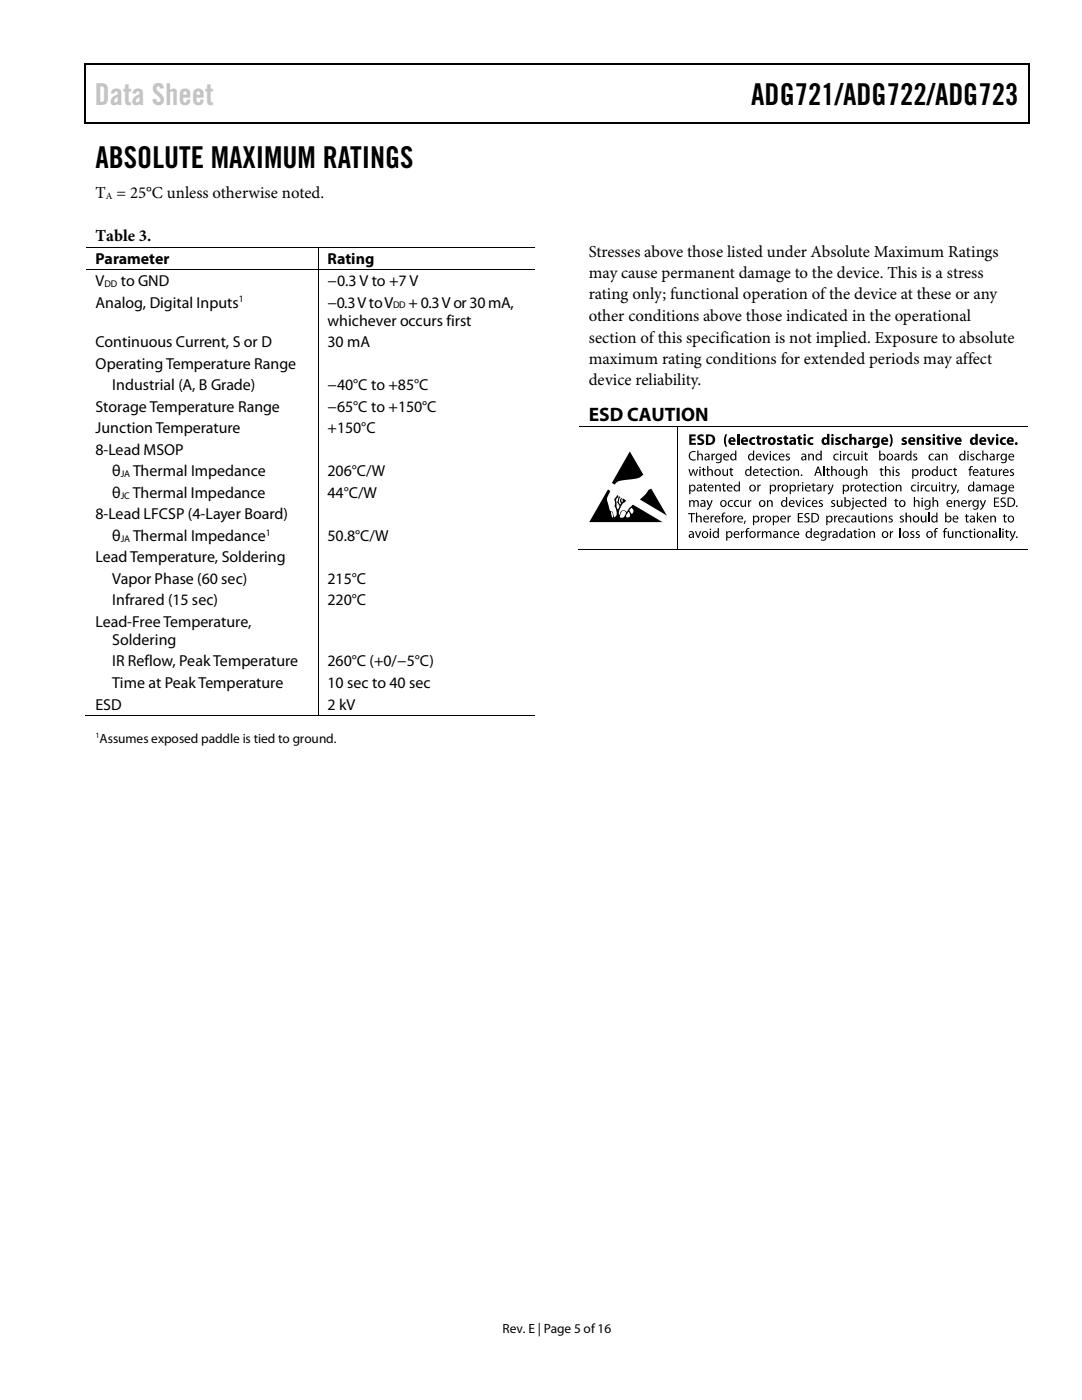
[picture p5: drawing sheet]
<svg xmlns="http://www.w3.org/2000/svg" width="216mm" height="279mm" viewBox="0 0 216 279" stroke-linecap="round" stroke-linejoin="round" font-family="sans-serif">
<defs><g id="words">
<text font-size="6" fill="#c1c1c1" x="18.9" y="20.9">Data Sheet</text>
<g font-size="6">
<text x="149.9" y="20.9">ADG721/ADG722/ADG723</text>
<text x="19" y="33.6">ABSOLUTE MAXIMUM RATINGS</text>
</g>
<text font-size="3.9" x="117.5" y="84">ESD CAUTION</text>
<g font-size="3.3">
<text x="19" y="39.5">T = 25°C unless otherwise noted.</text>
<text x="19" y="48">Table 3.</text>
<text x="117.5" y="51.2">Stresses above those listed under Absolute Maximum Ratings</text>
<text x="117.5" y="55.5">may cause permanent damage to the device. This is a stress</text>
<text x="117.5" y="59.8">rating only; functional operation of the device at these or any</text>
<text x="117.5" y="64">other conditions above those indicated in the operational</text>
<text x="117.5" y="68.4">section of this specification is not implied. Exposure to absolute</text>
<text x="117.5" y="72.6">maximum rating conditions for extended periods may affect</text>
<text x="117.5" y="76.9">device reliability.</text>
</g>
<g font-size="3.2">
<text x="19" y="52.6">Parameter</text>
<text x="65.4" y="52.6">Rating</text>
<text x="19" y="57.1">V</text>
<text x="24.1" y="57.1">to GND</text>
<text x="65.4" y="57.1">−0.3 V to +7 V</text>
<text x="19" y="61.4">Analog, Digital Inputs</text>
<text x="65.4" y="61.4">−0.3 V to V</text>
<text x="65.4" y="65">whichever occurs first</text>
<text x="81.5" y="61.4">+ 0.3 V or30mA,</text>
<text x="19" y="69.3">Continuous Current, S or D</text>
<text x="65.4" y="69.3">30 mA</text>
<text x="19" y="73.6">Operating Temperature Range</text>
<text x="22.4" y="77.9">Industrial (A, B Grade)</text>
<text x="65.4" y="77.9">−40°C to +85°C</text>
<text x="19" y="82.2">Storage Temperature Range</text>
<text x="65.4" y="82.2">−65°C to +150°C</text>
<text x="19" y="86.4">Junction Temperature</text>
<text x="65.4" y="86.4">+150°C</text>
<text x="19" y="90.8">8-Lead MSOP</text>
<text x="22.4" y="95">θ</text>
<text x="26.5" y="95">Thermal Impedance</text>
<text x="65.4" y="95">206°C/W</text>
<text x="22.4" y="99.4">θ</text>
<text x="26.5" y="99.4">Thermal Impedance</text>
<text x="65.4" y="99.4">44°C/W</text>
<text x="19" y="103.6">8-Lead LFCSP (4-Layer Board)</text>
<text x="22.4" y="107.9">θ</text>
<text x="26.5" y="107.9">Thermal Impedance</text>
<text x="65.4" y="107.9">50.8°C/W</text>
<text x="19" y="112.2">Lead Temperature, Soldering</text>
<text x="22.4" y="116.5">Vapor Phase (60 sec)</text>
<text x="65.4" y="116.5">215°C</text>
<text x="19" y="125.1">Lead-Free Temperature,</text>
<text x="22.4" y="120.8">Infrared (15 sec)</text>
<text x="65.4" y="120.8">220°C</text>
<text x="22.4" y="128.7">Soldering</text>
<text x="22.4" y="133">IR Reflow, Peak Temperature</text>
<text x="22.4" y="137.3">Time at Peak Temperature</text>
<text x="65.4" y="133">260°C (+0/−5°C)</text>
<text x="65.4" y="137.3">10 sec to 40 sec</text>
<text x="19" y="141.6">ESD</text>
<text x="65.4" y="141.6">2 kV</text>
</g>
<g font-size="2.7">
<text x="19.9" y="148.2">Assumes exposed paddle is tied to ground.</text>
<text x="100.3" y="266">Rev. E | Page 5 of16</text>
</g>
<g font-size="1.9">
<text x="21.1" y="39.7">A</text>
<text x="20.8" y="57.2">DD</text>
<text x="47.6" y="60.3">1</text>
<text x="78.4" y="61.6">DD</text>
<text x="24.1" y="95.2">JA</text>
<text x="24.1" y="99.5">JC</text>
<text x="53" y="106.9">1</text>
<text x="24.1" y="108.1">JA</text>
</g>
<text font-size="1.6" x="19" y="147.3">1</text>
</g></defs>
<g fill="#000">
<path d="M16.9 12.7h.2v1h-.2zM16.9 12.7h.2v.3h-.2zM82.5 12.7h.3v.3h-.3zM205.1 12.7h.3v1h-.3zM205.1 12.7h.3v.3h-.3zM16.9 24.4h.2v.2h-.2zM82.3 24.4h.2v.2h-.2zM205.1 24.4h.3v.2h-.3zM63.4 49.2h.1v.2h-.1zM63.4 53.8h.1v.1h-.1zM125.7 90.1l2.7 4.6-.3 .2a3.7 3.7 0 0 1-2.7 .8l-.6 .1a2.23 2.23 0 0 0-2.2 .9l-.5-.3zM135.2 85h.1v.2h-.1z"/>
<path d="M137.5 86.7h1.3v.4h-.8v.4h.8v.4h-.8v.5h.9v.4h-1.4zM137.4 93.6h.2l.3 1.2 .3-1.2h.2l.4 1.2 .3-1.2h.2l-.4 1.4h-.2l-.4-1.1-.3 1.1h-.2zM137.7 90.3l.7-.3 .4 .1v.2a.76 .76 0 0 0-1.1 .7 .76 .76 0 0 0 1.1 .6v.2a.98 .98 0 0 1-1.2-.3 .98 .98 0 0 1 .1-1.2zM139.1 89.9h.3v.9l.4-.3 .4 .2 .1 1.2h-.3v-1l-.3-.2-.3 .3v.9h-.3zM139.3 86.8l.6-.1 .5 .1-.1 .3h-.6l-.1 .2 .2 .2a.72 .72 0 0 1 .7 .8 .72 .72 0 0 1-1 .5l-.4-.1 .1-.4 .7 .1 .2-.2-.2-.2a.69 .69 0 0 1-.7-.4 .69 .69 0 0 1 .1-.8zM140.3 93.4l.2-.1v.3h.3v.2h-.3v.9l.3 .1-.1 .2h-.3l-.1-.2v-1h-.3v-.2h.3zM140.5 96.5l.2-.1v.3h.3v.2h-.3v.9l.3 .1-.1 .2h-.2l-.2-.3v-.9h-.2v-.2h.2zM141.1 93h.2v.8l.5-.2 .4 .2 .1 1.2h-.3v-1l-.3-.2-.3 .3-.1 .9h-.2zM140.9 99.8h.3l.4 1.1 .4-1.1h.2l-.7 1.6-.4 .4-.1-.2 .5-.5zM142 90.5h.2v.3l.4-.3v.3h-.2l-.2 .3v.8h-.2zM142.7 96.7h.2v.3l.1-.2a.49 .49 0 0 1 .7 .1l.1 1.2h-.2l-.1-1-.2-.2-.4 .3v.9h-.2zM144.3 96.5l.2-.1v.3h.3v.2h-.3v.9l.3 .1v.2h-.2a.35 .35 0 0 1-.3-.4v-.8h-.3v-.2h.3z"/>
<path d="M144.8 86.7h.3a2.73 2.73 0 0 0 0 2.4 .71 .71 0 0 1-.6-.8v-.8zM144.1 93.6h.3v1l.3 .2 .3-.2v-1h.3v1.4h-.2v-.2l-.1 .1a.47 .47 0 0 1-.8-.1zM145.7 93.4l.3-.1v.3h.3v.2h-.3v.9l.3 .1v.2h-.4l-.2-.2v-1h-.2zM147.1 86.6h.4v2.2h-.4zM149.7 87.5l.8-.3 .2 .1-.1 .3a.44 .44 0 0 0-.7 .4 .44 .44 0 0 0 .7 .4l.1 .3a.82 .82 0 0 1-1.1-.2 .82 .82 0 0 1 .1-1zM151.1 96.7h.2v.3l.5-.3v.2l-.2 .1-.2 .3v.8h-.3zM151.1 87l.4-.1v.4h.4v.3h-.4l.1 .8h.3v.4h-.5l-.3-.2v-1h-.2v-.3h.2zM151.8 93.4l.2-.1v.3h.3v.2h-.3v.9l.3 .1v.2h-.2a.35 .35 0 0 1-.3-.4v-.8h-.3v-.2h.3zM152.1 87.3h.4l.1 .3 .2-.3h.3v.4h-.3l-.2 .2v.9h-.5zM152.1 90.5h.3l.3 1.1 .4-1.1h.3l-.5 1.4h-.3zM154.1 93.8l.5-.2 .3 .1v.2a.51 .51 0 0 0-.8 .4 .51 .51 0 0 0 .8 .5v.1a.7 .7 0 0 1-.9-.2 .7 .7 0 0 1 .1-.9zM155.2 87.4l.5-.2 .4 .1-.1 .3h-.5v.2a.56 .56 0 0 1 .6 .7 .56 .56 0 0 1-.8 .3l-.3-.1 .1-.3 .4 .1 .2-.1-.5-.3a.43 .43 0 0 1 0-.7z"/>
<path d="M155.2 96.7h.2v.3l.2-.3h.2v.2l-.2 .1-.2 .3v.8h-.2zM154.3 90.7l.6-.2 .3 .1v.2a.51 .51 0 0 0-.8 .4 .51 .51 0 0 0 .8 .5v.1a.71 .71 0 0 1-.9-.1 .71 .71 0 0 1 0-1zM155.3 93.4l.2-.1v.3h.4v.2h-.4l.1 .9 .3 .1-.1 .2h-.3l-.2-.2v-1h-.2v-.2h.2zM156.9 90.7l.3-.2 .4 .1-.1 .2-.4-.1v.3l.2 .1a.41 .41 0 0 1 .3 .3 .41 .41 0 0 1-.2 .5l-.6-.1v-.2l.5 .1v-.3l-.2-.1a.4 .4 0 0 1-.2-.6zM156.5 87l.5-.1v.4h.3v.3h-.3v.8h.3v.4h-.5l-.2-.2-.1-1h-.2v-.3h.2zM158.3 93.6h.2v.3l.1-.2a.48 .48 0 0 1 .8 .1v1.2h-.2v-1l-.3-.2-.3 .3v.9h-.3zM158.7 99.8h.3l.3 1.1 .4-1.1h.3l-.6 1.4h-.2zM159.1 96.7h.2l.1 .3 .4-.3v.2l-.2 .1-.2 .2v.9h-.3zM159.3 87l.4-.1v.4h.3v.3h-.3v.8h.3v.4h-.5l-.2-.2v-1h-.3v-.3h.3zM159.8 94.7h.3v.3h-.3zM161.3 90.5h.2v.3l.1-.1a.49 .49 0 0 1 .7 0l.1 1.2h-.2l-.1-1-.2-.2-.4 .3v.9h-.2zM161.3 87.5l.8-.3 .2 .1-.1 .3a.45 .45 0 0 0-.6 .4 .45 .45 0 0 0 .6 .4l.1 .3a.82 .82 0 0 1-1-.2 .82 .82 0 0 1 0-1z"/>
<path d="M162.1 96.5l.3-.1v.3h.3v.2h-.3v.9l.3 .1-.1 .2h-.3l-.1-.3-.1-.9h-.2v-.2h.2zM164.3 93h.2v2h-.2zM164.3 96.7h.2v.3l.5-.3v.2l-.3 .1-.1 .2v.9h-.3zM165 93.4l.2-.1v.3h.4v.2h-.4l.1 .9 .3 .1v.2h-.4l-.2-.2v-1h-.2v-.2h.2zM165.1 96.7h.3l.4 1.1 .3-1.1h.3l-.7 1.6-.5 .4v-.2a.45 .45 0 0 0 .4-.5zM165.8 93h.3v.8l.4-.2 .4 .2 .1 1.2h-.3v-1l-.3-.2-.3 .3v.9h-.3zM166.8 87.4l.5-.2 .4 .1-.1 .3h-.4v.2a.56 .56 0 0 1 .6 .7 .56 .56 0 0 1-.9 .3l-.3-.1 .1-.3 .4 .1 .2-.1-.5-.3a.43 .43 0 0 1 0-.7zM166.5 90.7l.5-.2 .3 .1v.2a.51 .51 0 0 0-.8 .4 .51 .51 0 0 0 .8 .5v.1a.7 .7 0 0 1-.9-.1 .7 .7 0 0 1 .1-1zM168.2 90.5h.2l.1 .3 .4-.3v.3h-.2l-.2 .3v.8h-.2zM168.2 87.5l.8-.3 .2 .1-.1 .3a.45 .45 0 0 0-.7 .4 .45 .45 0 0 0 .7 .4l.1 .3a.82 .82 0 0 1-1-.2 .82 .82 0 0 1 0-1zM169.5 86.6h.4v.8a.55 .55 0 0 1 .7-.1 .55 .55 0 0 1 .3 .6v.9h-.5v-1l-.2-.2-.3 .2v1h-.4zM169.7 96.7h.2l.1 .3 .4-.3v.2l-.2 .1-.2 .2v.9h-.3z"/>
<path d="M168.9 93.6h.2l.1 1 .2 .2 .4-.3v-.9h.2v1.4h-.2v-.2l-.1 .1a.47 .47 0 0 1-.7-.1zM169.2 90.7l.5-.2 .4 .1-.1 .2a.51 .51 0 0 0-.7 .4 .51 .51 0 0 0 .7 .5l.1 .1a.7 .7 0 0 1-1-.1 .7 .7 0 0 1 .1-1zM170.3 90.5h.3v1l.3 .2 .3-.3v-.9h.3v1.4h-.2v-.2l-.1 .1a.46 .46 0 0 1-.8-.1zM172 93h.2v.8l.4-.2 .4 .2 .1 1.2h-.3v-1l-.3-.2-.3 .3v.9h-.2zM172.2 96.5l.2-.1v.3h.4v.2h-.4l.1 .9 .2 .1 .1 .2h-.3a.35 .35 0 0 1-.3-.4v-.8h-.2v-.2h.2zM172.6 90.3l.2-.1v.3h.4v.2h-.4l.1 .9 .2 .1v.2h-.3l-.2-.2v-1h-.2v-.2h.2zM172.9 87.3h.4v.3l.3-.3h.3v.4h-.3l-.2 .3v.8h-.5zM173.4 99.6l.3-.1v.3h.3v.2h-.3v.9l.3 .1-.1 .2h-.3l-.1-.3-.1-.9h-.2v-.2h.2zM174.5 96.9l.5-.2 .4 .1-.1 .2a.51 .51 0 0 0-.8 .4 .51 .51 0 0 0 .8 .4v.2a.7 .7 0 0 1-.9-.2 .7 .7 0 0 1 .1-.9zM175.7 93.4l.2-.1v.3h.4v.2h-.4l.1 .9 .3 .1v.2h-.4l-.2-.2v-1h-.2zM175.7 96.5l.3-.1v.3h.3v.2h-.3v.9l.3 .1-.1 .2h-.3l-.2-.3v-.9h-.2v-.2h.2zM176.6 93h.2v.8l.4-.2 .4 .2 .1 1.2h-.2l-.1-1-.2-.2-.4 .3v.9h-.2z"/>
<path d="M177.5 86.7a.71 .71 0 0 1 .6 .8v.8a.71 .71 0 0 1-.6 .8 2.73 2.73 0 0 0 0-2.4zM178.8 93.8l.4-.2 .3 .1-.1 .2-.4-.1v.3l.2 .1a.41 .41 0 0 1 .3 .3 .41 .41 0 0 1-.2 .5l-.6-.1v-.2l.5 .1v-.3l-.2-.1a.4 .4 0 0 1-.2-.6zM178.7 96.7h.2l.1 .3 .1-.2a.5 .5 0 0 1 .7 .1l.1 1.2h-.3v-1l-.3-.2-.3 .3v.9h-.3zM178.6 99.6l.3-.1v.3h.3v.2h-.3v.9l.3 .1-.1 .2h-.3l-.1-.3-.1-.9h-.2v-.2h.2zM179.8 90.5h.3v.3l.4-.3v.3h-.2l-.2 .3v.8h-.3zM180.1 87.4l.4-.2 .4 .1v.3h-.5v.2a.53 .53 0 0 1 .6 .5 .53 .53 0 0 1-.7 .5l-.4-.1 .1-.3 .3 .1 .3-.1-.5-.3a.42 .42 0 0 1 0-.7zM182.3 90.7l.4-.2 .3 .1-.1 .2-.4-.1v.3l.2 .1a.41 .41 0 0 1 .3 .3 .41 .41 0 0 1-.2 .5l-.6-.1v-.2l.6 .1v-.3l-.2-.1a.39 .39 0 0 1-.3-.6zM182.3 99.2h.3v.8l.4-.2 .4 .2 .1 1.2h-.3v-1l-.3-.2-.3 .3v.9h-.3zM182 96.9l.5-.2 .3 .1v.2a.51 .51 0 0 0-.8 .4 .51 .51 0 0 0 .8 .4v.2a.7 .7 0 0 1-.9-.2 .7 .7 0 0 1 .1-.9zM182.9 87.3h.4l.1 .2 .1-.1a.55 .55 0 0 1 .6-.1 .55 .55 0 0 1 .3 .6v.9h-.5v-1l-.2-.2-.3 .3v.9h-.5zM183.6 93.6h.2v.3l.4-.3v.2l-.2 .1-.2 .3v.8h-.2zM183.7 96.7h.2l.1 .3 .2-.3h.2v.2l-.2 .1-.2 .2v.9h-.3z"/>
<path d="M184.9 87.4l.4-.2 .4 .1v.3h-.5v.2a.53 .53 0 0 1 .6 .5 .53 .53 0 0 1-.7 .5l-.4-.1 .1-.3 .3 .1 .3-.1-.5-.3a.42 .42 0 0 1 0-.7zM184.7 96.9l.5-.2 .4 .1-.1 .2a.51 .51 0 0 0-.7 .4 .51 .51 0 0 0 .7 .4l.1 .2a.7 .7 0 0 1-1-.2 .7 .7 0 0 1 .1-.9zM186.1 99.2h.2v.8l.4-.2 .4 .2 .1 1.2h-.2l-.1-1-.2-.2-.4 .3v.9h-.2zM185.5 90.7l.5-.2 .3 .1v.2a.51 .51 0 0 0-.8 .4 .51 .51 0 0 0 .8 .5v.1a.71 .71 0 0 1-.9-.1 .71 .71 0 0 1 .1-1zM185.8 96.7h.3v1l.3 .2 .3-.2v-1h.3v1.4h-.2l-.1-.3-.1 .2a.46 .46 0 0 1-.7-.1zM187 87l.5-.1v.4h.3v.3h-.3v.8h.3v.4h-.5l-.2-.2-.1-1h-.2v-.3h.2zM187.9 90.5h.2l.1 .3 .1-.1a.48 .48 0 0 1 .7 0l.1 1.2h-.3v-1l-.3-.2-.3 .3v.9h-.3zM188.1 96.5l.2-.1v.3h.3v.2h-.3v.9l.3 .1v.2h-.3l-.2-.3v-.9h-.2zM187.5 93.6h.3v1l.3 .2 .3-.3v-.9h.3v1.4h-.3v-.2l-.1 .1a.46 .46 0 0 1-.7-.1zM188.9 96.7h.2v.3l.5-.3v.2l-.3 .1-.1 .2v.9h-.3zM188.8 87.3h.5l.3 1 .3-1h.5l-.6 1.5h-.5zM189.7 96.7h.3l.4 1.1 .3-1.1h.3l-.7 1.6-.5 .4v-.2a.45 .45 0 0 0 .4-.5z"/>
<path d="M189.2 93.8l.5-.2 .3 .1-.1 .2a.51 .51 0 0 0-.7 .4 .51 .51 0 0 0 .8 .5v.1a.71 .71 0 0 1-.9-.1 .71 .71 0 0 1 .1-1zM190.4 93.4l.2-.1v.3h.4v.2h-.4l.1 .9 .2 .1 .1 .2h-.3a.35 .35 0 0 1-.3-.4v-.8h-.2v-.2h.2zM191.1 97.7h.2l-.2 .7h-.2zM193.6 93.1l.5-.1v.2h-.3l-.1 .2v.2h.3v.2h-.3v1.2h-.3v-1.2h-.2v-.2h.2zM193.7 90.7l.4-.2 .3 .1-.1 .2-.4-.1v.3l.2 .1a.41 .41 0 0 1 .3 .3 .41 .41 0 0 1-.2 .5l-.6-.1v-.2l.6 .1v-.3l-.2-.1a.39 .39 0 0 1-.3-.6zM194.9 90.7l.5-.2 .3 .1v.2a.51 .51 0 0 0-.8 .4 .51 .51 0 0 0 .8 .5v.1a.71 .71 0 0 1-.9-.1 .71 .71 0 0 1 .1-1zM195.5 99.8h.3l.3 1.1 .4-1.1h.3l-.6 1.4-.6 .6v-.2l.4-.5zM196 89.9h.2v.9l.5-.3 .4 .2v1.2h-.2v-1l-.3-.2-.4 .3v.9h-.2zM196.1 96.7h.2v.2l.3-.2h.3l.2 .3 .3-.3 .4 .1 .2 .5v.8h-.2v-1l-.3-.2-.3 .3v.9h-.2l-.1-1-.2-.2-.3 .3-.1 .9h-.2zM197 93.4l.2-.1v.3h.3v.2h-.3v.9l.3 .1v.2h-.4l-.1-.2v-1h-.3v-.2h.3zM196.9 87.3h.5l.3 1 .3-1h.5l-.6 1.5h-.4zM198.8 90.5h.3v.3l.4-.3v.3l-.4 .3v.8h-.2z"/>
<path d="M197.8 93.6h.2l.1 1 .2 .2 .4-.3v-.9h.2v1.4h-.2v-.2l-.1 .1a.46 .46 0 0 1-.7-.1zM199.3 93.6h.2v.3l.5-.3v.2l-.3 .1-.1 .3v.8h-.3zM199.7 87.5l.3-.2 .6-.1 .1 .1v.3a.44 .44 0 0 0-.7 .4 .44 .44 0 0 0 .7 .4v.3a.82 .82 0 0 1-1-.2 .82 .82 0 0 1 0-1zM201.6 93.8l.4-.2 .3 .1v.2l-.5-.1v.3l.2 .1a.41 .41 0 0 1 .3 .3 .41 .41 0 0 1-.2 .5l-.6-.1v-.2l.4 .1 .2-.2-.5-.5zM129.3 97.8l.6-.3 3.2 5.4-5.4-3.2 1.1-1zM135.2 109.5h.1v.2h-.1zM137.5 99.8h.2v.2l.3-.2h.3l.2 .3 .3-.3h.4l.2 .6v.8h-.2v-1l-.3-.2-.3 .3v.9h-.2l-.1-1-.2-.2-.3 .2v1h-.3zM137.3 102.4h1.4v.2h-.6v1.6h-.2v-1.6h-.6zM138.9 102.3h.2v.8l.4-.2 .4 .2 .1 1.1h-.2l-.1-.9-.2-.2-.4 .3v.8h-.2zM138.7 106h.2l.4 1.1 .4-1.1h.2l-.5 1.3h-.2zM141.8 102.9h.2v.3l.4-.3v.2l-.2 .1-.2 .2v.8h-.2zM144.2 102.4l.6-.1-.1 .2h-.3l-.1 .2v.2h.3v.2h-.3v1.1h-.2v-1.1h-.2v-.2h.2z"/>
<path d="M145.4 100l.5-.2 .4 .1-.1 .2a.51 .51 0 0 0-.8 .4 .51 .51 0 0 0 .8 .4v.2a.7 .7 0 0 1-.9-.2 .7 .7 0 0 1 .1-.9zM146.3 102.9h.2v.3l.5-.3v.2l-.4 .3v.8h-.3zM146.6 100l.5-.2 .4 .1-.1 .2a.51 .51 0 0 0-.7 .4 .51 .51 0 0 0 .7 .4l.1 .2a.71 .71 0 0 1-1-.2 .71 .71 0 0 1 .1-.9zM147.8 106h.2l.1 .3 .4-.3v.2l-.2 .1-.2 .2v.8h-.2zM148.5 103.9h.3l-.2 .7h-.2zM149 105.5l.5-.1v.2h-.3l-.1 .2v.2h.3v.2h-.3v1.1h-.3v-1.1h-.1v-.2h.1zM147.7 99.8h.3v1l.3 .2 .3-.2v-1h.3v1.4h-.2v-.3l-.1 .2a.47 .47 0 0 1-.8-.1zM149.3 99.8h.2v.3l.4-.3v.2l-.2 .1-.2 .2v.9h-.2zM151.1 106h.2v.3l.2-.3h.3v.2l-.3 .1-.1 .2v.8h-.3zM151.8 102.9h.2v.3l.5-.3v.2l-.4 .3v.8h-.3zM152 106h.2v.2l.3-.2h.3l.2 .2 .3-.2h.4l.2 .6v.7h-.2v-.9l-.3-.2-.3 .2v.9h-.2l-.1-.9-.2-.2-.3 .3v.8h-.3zM153 99.8h.2l.1 .3 .1-.2a.5 .5 0 0 1 .7 .1l.1 1.2h-.3v-1l-.3-.2-.3 .3v.9h-.3z"/>
<path d="M155.7 106h.2v.2l.1-.1a.49 .49 0 0 1 .7 .1l.1 1.1h-.2l-.1-.9-.3-.2-.3 .2v.9h-.2zM157.1 102.9h.3v.3l.4-.3v.2l-.2 .1-.2 .2v.8h-.2zM157.3 106.2l.5-.2 .4 .1-.1 .1a.51 .51 0 0 0-.8 .5 .51 .51 0 0 0 .8 .4v.2a.7 .7 0 0 1-.9-.2 .7 .7 0 0 1 .1-.9zM159.2 102.4h1v.2h-.8v.6h.8v.2h-.8v.7h.8v.1h-1zM160.6 102.6a.8 .8 0 0 1 .9-.1l-.1 .2-.5-.1a.27 .27 0 0 0-.2 .3 .27 .27 0 0 0 .2 .2 .64 .64 0 0 1 .6 .9 .64 .64 0 0 1-1 .2v-.2a.39 .39 0 0 0 .7 0 .39 .39 0 0 0-.2-.6 .54 .54 0 0 1-.4-.8zM160.9 100l.6-.2 .3 .1-.1 .2a.51 .51 0 0 0-.7 .4 .51 .51 0 0 0 .7 .4l.1 .2a.71 .71 0 0 1-.9-.2 .71 .71 0 0 1 0-.9zM163.4 100l.4-.2 .4 .1-.1 .2-.4-.1v.3l.2 .1a.4 .4 0 0 1 .3 .3 .4 .4 0 0 1-.2 .4h-.7l.1-.2h.5v-.2l-.2-.1a.4 .4 0 0 1-.3-.6zM165.3 106h.2v.3l.2-.3h.3v.2l-.3 .1-.2 .3v.7h-.2zM165.9 100l.4-.2 .3 .1v.2l-.5-.1v.3l.2 .1a.41 .41 0 0 1 .4 .3 .41 .41 0 0 1-.3 .4h-.6l.1-.2h.5v-.2l-.2-.1a.4 .4 0 0 1-.3-.6zM166.4 102.9h.2l.1 .3 .4-.3v.2l-.2 .1-.2 .2v.8h-.3zM167 99.8h.2v1l.3 .2 .3-.3v-.9h.3v1.4h-.2v-.3l-.1 .2a.47 .47 0 0 1-.8-.1zM168.8 103.1l.5-.2 .4 .1-.1 .2a.51 .51 0 0 0-.8 .4 .51 .51 0 0 0 .8 .4l.1 .2a.71 .71 0 0 1-1-.2 .71 .71 0 0 1 .1-.9z"/>
<path d="M170.5 105.8l.2-.1v.3h.3v.2h-.3v.9l.3 .1-.1 .2h-.2l-.2-.3v-.9h-.3v-.2h.3zM171.3 102.9h.2v1l.3 .2 .3-.3v-.9h.3v1.3h-.2v-.2l-.1 .1a.46 .46 0 0 1-.8 0zM172.2 100l.5-.2 .4 .1-.1 .2a.51 .51 0 0 0-.7 .4 .51 .51 0 0 0 .7 .4l.1 .2a.71 .71 0 0 1-.9-.2 .71 .71 0 0 1 0-.9zM172.8 102.7l.3-.1v.3h.3v.2h-.3v.9l.3 .1v.1l-.4 .1-.1-.3-.1-.9h-.2zM173.4 106h.3v.2l.1-.1a.5 .5 0 0 1 .7 .1l.1 1.1h-.2l-.1-.9-.2-.2-.4 .3v.8h-.2zM175.8 102.9h.3v.3l.1-.2a.48 .48 0 0 1 .7 .1l.1 1.1h-.3v-.9l-.3-.2-.3 .3v.8h-.2zM177.4 103.1l.4-.2 .3 .1v.2l-.5-.1v.3l.2 .1a.41 .41 0 0 1 .4 .3 .41 .41 0 0 1-.3 .4h-.6v-.2l.4 .1 .2-.2-.5-.5zM177.6 106h.2v.3l.4-.3v.2l-.2 .1-.2 .2v.8h-.2zM179.5 105.4h.3v1.9h-.3zM179.6 103.1l.4-.2 .3 .1v.2l-.5-.1v.3l.2 .1a.41 .41 0 0 1 .4 .3 .41 .41 0 0 1-.2 .4h-.7l.1-.2 .3 .1 .2-.2-.5-.5zM180.7 102.3h.2v.8l.5-.2 .3 .2 .1 1.1h-.2v-.9l-.3-.2-.4 .2v.9h-.2zM181.7 106.2l.4-.2 .3 .1v.1h-.5v.3l.2 .1a.4 .4 0 0 1 .4 .3 .4 .4 0 0 1-.3 .4h-.6l.1-.2h.5v-.2l-.2-.1a.4 .4 0 0 1-.3-.6z"/>
<path d="M182.8 106.2l.4-.2 .3 .1-.1 .1h-.4v.3l.2 .1a.41 .41 0 0 1 .3 .3 .41 .41 0 0 1-.2 .4h-.6l.1-.2h.5v-.2l-.2-.1a.4 .4 0 0 1-.3-.6zM183.7 102.9h.3v1l.3 .2 .3-.3v-.9h.3v1.3h-.3v-.2l-.1 .1a.47 .47 0 0 1-.7 0zM185.3 102.3h.2v1.9h-.2zM186.6 105.5l.5-.1v.2h-.3l-.1 .2v.2h.3v.2h-.3v1.1h-.2v-1.1h-.2v-.2h.2zM188.5 105.5l.5-.1v.2h-.3l-.1 .2v.2h.3v.2h-.3v1.1h-.3v-1.1h-.2v-.2h.2zM189.1 106h.2l.1 1 .2 .2 .4-.3v-.9h.2v1.3h-.2v-.2l-.1 .1a.46 .46 0 0 1-.7 0zM190.3 99.8h.2l.1 .3 .1-.2a.49 .49 0 0 1 .7 .1l.1 1.2h-.3v-1l-.3-.2-.3 .3v.9h-.3zM190.6 106h.2l.1 .2v-.1a.48 .48 0 0 1 .8 .1l.1 1.1h-.3v-.9l-.3-.2-.3 .2v.9h-.3zM192.7 102.7l.3-.1v.3h.3v.2h-.3v.9l.3 .1v.1l-.4 .1-.2-.3v-.9h-.2zM192.3 106.2l.5-.2 .3 .1v.1a.51 .51 0 0 0-.8 .5 .51 .51 0 0 0 .8 .4v.2a.71 .71 0 0 1-.9-.2 .71 .71 0 0 1 .1-.9zM193.2 99.8h.2l.1 .3 .4-.3v.2l-.2 .1-.2 .2v.9h-.3zM193.5 105.8l.2-.1v.3h.4v.2h-.4l.1 .9 .2 .1 .1 .1-.3 .1a.35 .35 0 0 1-.3-.5v-.7h-.2v-.2h.2z"/>
<path d="M194.9 102.3h.3v1.2l.5-.6h.3l-.6 .6 .6 .7h-.3l-.4-.6-.1 .2v.4h-.3zM196.5 106h.2v.2l.1-.1a.48 .48 0 0 1 .8 .1v1.1h-.2v-.9l-.3-.2-.3 .2-.1 .9h-.2zM197.6 102.9h.2v.3l.1-.2a.5 .5 0 0 1 .8 .1v1.1h-.2v-.9l-.3-.2-.4 .3v.8h-.2zM198.3 99.3h1v.2h-.7v.6h.7v.2h-.7v.7h.8v.2h-1.1zM199.4 105.4h.2v1.9h-.2zM199.7 99.5a.77 .77 0 0 1 .9-.1v.2l-.4-.1-.3 .1 .1 .4a.64 .64 0 0 1 .7 .9 .64 .64 0 0 1-1.1 .2l.1-.2a.39 .39 0 0 0 .6 0 .39 .39 0 0 0-.2-.6 .53 .53 0 0 1-.4-.8zM200.3 102.7l.2-.1v.3h.4v.2h-.4l.1 .9 .3 .1-.1 .2h-.3l-.2-.3v-.9h-.2v-.2h.2zM200.7 105.8l.3-.1v.3h.3v.2h-.3v.9l.3 .1v.1l-.4 .1-.2-.3v-.9h-.2v-.2h.2zM201.4 106h.3l.4 1.1 .3-1.1h.3l-.5 1.4-.6 .6-.1-.2 .4-.5zM202.8 100.9h.2v.2h-.2zM202.8 107.1h.2v.2h-.2zM63.4 142.8h.1v.2h-.1z"/>
<path d="M137.5 96.7h.2l.1 .3a.61 .61 0 0 1 .8-.2 .61 .61 0 0 1 .1 .9 .54 .54 0 0 1-.4 .4 .54 .54 0 0 1-.5-.2v.7h-.3zM137.9 97a.49 .49 0 0 0-.1 .6 .49 .49 0 0 0 .6 .2 .5 .5 0 0 0 .1-.6 .5 .5 0 0 0-.5-.3z"/>
<path d="M139.5 93.3a.15 .15 0 0 1 .3 0 .15 .15 0 0 1-.3 0zM139.5 93.6h.3v1.4h-.3z"/>
<path d="M139.1 96.8l.4-.1 .5 .3 .1 1.1h-.3v-.2a.43 .43 0 0 1-.6 .1 .43 .43 0 0 1 0-.7l.6-.1v-.1a.41 .41 0 0 0-.7-.1zM139.3 97.5v.4l.4-.1 .1-.1v-.3z"/>
<path d="M140.9 86.7a1.51 1.51 0 0 1 1.8 .7 1.24 1.24 0 0 1-1.7 1.4h-.1zM141.3 87.1v1.3a.71 .71 0 0 0 .9-.7 .71 .71 0 0 0-.9-.6z"/>
<path d="M141.4 96.9a.58 .58 0 0 1 .7-.1 .58 .58 0 0 1 .3 .6h-1l.3 .5 .6-.1v.2a.73 .73 0 0 1-.9-.1 .73 .73 0 0 1 0-1zM141.6 96.9l-.2 .4h.7l-.1-.4z"/>
<path d="M140.6 90.6h.2a.57 .57 0 0 1 .8 .5v.8h-.2v-.2a.43 .43 0 0 1-.7 .1 .43 .43 0 0 1 .1-.6l.5-.2v-.1a.41 .41 0 0 0-.6-.1zM140.9 91.3v.4h.3l.1-.2v-.3z"/>
<path d="M142.5 94.3a.7 .7 0 0 1 1.4 0 .7 .7 0 0 1-1.4 0zM143 93.9a.5 .5 0 0 0-.2 .6 .5 .5 0 0 0 .6 .2 .49 .49 0 0 0 .2-.6 .49 .49 0 0 0-.6-.2z"/>
<path d="M143 90.7a.52 .52 0 0 1 .8 .1v-.3h.2v.4a1.65 1.65 0 0 1-.2 1.4l-.5 .2-.4-.2v-.1h.2a.47 .47 0 0 0 .5 0 .47 .47 0 0 0 .2-.5 .63 .63 0 0 1-1-.1 .63 .63 0 0 1 .2-.9zM143.2 90.8a.49 .49 0 0 0-.2 .6 .49 .49 0 0 0 .5 .3 .48 .48 0 0 0 .3-.6 .48 .48 0 0 0-.6-.3z"/>
<path d="M144.5 90.7a.57 .57 0 0 1 .7-.1 .57 .57 0 0 1 .3 .6h-1l.3 .5h.6v.1a.73 .73 0 0 1-.9-.1 .73 .73 0 0 1 0-1zM144.7 90.8l-.2 .3h.7l-.1-.3z"/>
<path d="M145.2 96.9a.57 .57 0 0 1 .7-.1 .57 .57 0 0 1 .3 .6h-1l.3 .5 .6-.1v.2a.73 .73 0 0 1-.9-.1 .73 .73 0 0 1 0-1zM145.4 96.9l-.2 .4h.7l-.1-.4z"/>
<path d="M145.5 87.5a.72 .72 0 0 1 .9-.2 .72 .72 0 0 1 .4 .9h-1a.54 .54 0 0 0 .8 .2l.1 .3a.86 .86 0 0 1-1.1-.1 .86 .86 0 0 1-.1-1.1zM145.9 87.6l-.1 .3h.5l-.1-.3z"/>
<path d="M145.9 90.7l.4-.2 .4 .2v-.8h.2l.1 2h-.3v-.2a.61 .61 0 0 1-.8 .1 .61 .61 0 0 1-.2-.9zM146.1 90.8a.5 .5 0 0 0-.2 .6 .5 .5 0 0 0 .6 .3l.1-.1a.49 .49 0 0 0 .1-.6 .49 .49 0 0 0-.6-.2z"/>
<path d="M146.6 96.9l.4-.2 .4 .2v-.8h.2v2h-.2v-.3a.61 .61 0 0 1-.8 .2 .61 .61 0 0 1-.2-.9zM146.8 97a.5 .5 0 0 0-.2 .6 .5 .5 0 0 0 .6 .3 .49 .49 0 0 0 .2-.6 .49 .49 0 0 0-.6-.3z"/>
<path d="M148 87.5a.72 .72 0 0 1 .9-.2 .72 .72 0 0 1 .4 .9h-1l.2 .2h.6l.1 .3a.86 .86 0 0 1-1.1-.1 .86 .86 0 0 1-.1-1.1zM148.4 87.6l-.1 .3h.5l-.1-.3z"/>
<path d="M148.8 93.8l.5-.2 .4 .2v-.8h.2v2h-.2v-.2a.61 .61 0 0 1-.9 .1 .61 .61 0 0 1-.1-.9zM149.1 93.9a.5 .5 0 0 0-.2 .6 .5 .5 0 0 0 .6 .3 .5 .5 0 0 0 .2-.6 .5 .5 0 0 0-.6-.3z"/>
<path d="M149.5 97.4a.7 .7 0 0 1 1.4 0 .7 .7 0 0 1-1.4 0zM150 97a.49 .49 0 0 0-.2 .6 .49 .49 0 0 0 .6 .2 .49 .49 0 0 0 .2-.6 .49 .49 0 0 0-.6-.2z"/>
<path d="M150.4 93.8a.57 .57 0 0 1 .7-.1 .57 .57 0 0 1 .3 .6h-.9l.2 .5h.6v.1a.73 .73 0 0 1-.9-.1 .73 .73 0 0 1 0-1zM150.6 93.9l-.1 .3h.7l-.2-.3z"/>
<path d="M149.4 90.7l.4-.2 .4 .2v-.8h.3v2h-.2v-.2a.61 .61 0 0 1-.9 .1 .61 .61 0 0 1-.1-.9zM149.7 90.8a.5 .5 0 0 0-.2 .6 .5 .5 0 0 0 .5 .3 .5 .5 0 0 0 .2-.6 .5 .5 0 0 0-.5-.3z"/>
<path d="M151 90.7a.57 .57 0 0 1 .7-.1 .57 .57 0 0 1 .3 .6h-1l.3 .5h.6v.1a.73 .73 0 0 1-.9-.1 .73 .73 0 0 1 0-1zM151.2 90.8l-.2 .3h.7l-.1-.3z"/>
<path d="M152.7 93.8a.57 .57 0 0 1 .7-.1 .57 .57 0 0 1 .3 .6h-1a.53 .53 0 0 0 .9 .5v.1a.73 .73 0 0 1-.9-.1 .73 .73 0 0 1 0-1zM152.9 93.9l-.2 .3h.7l-.1-.3z"/>
<path d="M153.6 96.7h.2v.3a.62 .62 0 0 1 .9-.2 .62 .62 0 0 1 .1 .9 .56 .56 0 0 1-1 .2v.7h-.2zM153.9 97a.49 .49 0 0 0 0 .6 .49 .49 0 0 0 .5 .2 .5 .5 0 0 0 .2-.6 .5 .5 0 0 0-.5-.3z"/>
<path d="M153.6 90.1h.2v.2h-.2zM153.6 90.5h.2v1.4h-.2z"/>
<path d="M153.2 88a.81 .81 0 0 1 1.6 0 .81 .81 0 0 1-1.6 0zM153.8 87.6l-.1 .2a.47 .47 0 0 0 .3 .7 .43 .43 0 0 0 .3-.5 .43 .43 0 0 0-.5-.4z"/>
<path d="M155.5 90.7a.57 .57 0 0 1 .8-.1 .57 .57 0 0 1 .2 .6h-.9l.2 .5h.6l.1 .1a.73 .73 0 0 1-1-.1 .73 .73 0 0 1 0-1zM155.8 90.8l-.2 .3h.7l-.1-.3z"/>
<path d="M156.1 93.3a.15 .15 0 0 1 .3 0 .15 .15 0 0 1-.3 0zM156.2 93.6h.2v1.4h-.2z"/>
<path d="M155.9 97.4a.7 .7 0 0 1 1.4 0 .7 .7 0 0 1-1.4 0zM156.4 97a.5 .5 0 0 0-.2 .6 .5 .5 0 0 0 .6 .2 .49 .49 0 0 0 .2-.6 .49 .49 0 0 0-.6-.2z"/>
<path d="M156 100l.4-.2 .4 .2v-.8h.3v2h-.2v-.3a.61 .61 0 0 1-.9 .2 .61 .61 0 0 1-.1-.9zM156.3 100.1a.5 .5 0 0 0-.2 .6 .5 .5 0 0 0 .5 .3 .5 .5 0 0 0 .2-.6 .5 .5 0 0 0-.5-.3z"/>
<path d="M156.7 94.3a.7 .7 0 0 1 1.4 0 .7 .7 0 0 1-1.4 0zM157.1 93.9a.5 .5 0 0 0-.1 .6 .5 .5 0 0 0 .6 .2 .5 .5 0 0 0 .1-.6 .5 .5 0 0 0-.6-.2z"/>
<path d="M157.5 96.7h.3v.3a.63 .63 0 0 1 .9 0 .63 .63 0 0 1 0 .8 .63 .63 0 0 1-.9 .1v.7h-.2zM157.9 97a.44 .44 0 0 0 0 .7 .44 .44 0 0 0 .6 0 .48 .48 0 0 0 0-.6 .48 .48 0 0 0-.5-.2z"/>
<path d="M157.6 87.4l.3-.1a.65 .65 0 0 1 .9 .6l.1 .9h-.5v-.2a.5 .5 0 0 1-.7 .1 .5 .5 0 0 1 0-.8l.6-.2-.2-.1-.4 .1zM158 88.2l-.1 .1 .2 .2 .3-.2v-.2z"/>
<path d="M160.1 96.3h.2v.2h-.2zM160 96.7h.3v1.4h-.3z"/>
<path d="M160.2 99.4h.2v.2h-.2zM160.2 99.8h.2v1.4h-.2z"/>
<path d="M160.4 86.7h.3v.3h-.3zM160.3 87.3h.5v1.5h-.5z"/>
<path d="M160.8 96.9a.58 .58 0 0 1 .7-.1 .58 .58 0 0 1 .3 .6h-1a.52 .52 0 0 0 .9 .4v.2a.73 .73 0 0 1-.9-.1 .73 .73 0 0 1 0-1zM161 96.9l-.2 .4h.7l-.1-.4z"/>
<path d="M159.9 90.6l.5-.1 .4 .3 .1 1.1h-.2v-.2a.43 .43 0 0 1-.7 .1 .43 .43 0 0 1 0-.6l.7-.2-.1-.1a.42 .42 0 0 0-.6-.1zM160.2 91.3v.4l.4-.1 .1-.4z"/>
<path d="M163.1 93.1h.3l.6 1.9h-.2l-.2-.6h-.7l-.2 .6h-.2zM163.2 93.3l-.2 .9h.5z"/>
<path d="M163 96.8l.4-.1 .5 .3v1.1h-.2v-.2a.42 .42 0 0 1-.6 .1 .42 .42 0 0 1 0-.7l.6-.1v-.1a.42 .42 0 0 0-.7-.1zM163.2 97.5v.4h.3l.2-.2v-.3z"/>
<path d="M162.9 90.7l.4-.2 .4 .2v-.8h.3v2h-.2l-.1-.2a.61 .61 0 0 1-.8 .1 .61 .61 0 0 1-.1-.9zM163.1 90.8a.5 .5 0 0 0-.1 .6 .5 .5 0 0 0 .5 .3 .5 .5 0 0 0 .2-.6 .5 .5 0 0 0-.6-.3z"/>
<path d="M164.1 87.4l.5-.2 .4 .2v-.8h.5v2.2h-.4v-.2a.69 .69 0 0 1-1 .1 .69 .69 0 0 1-.1-1zM164.5 87.7a.41 .41 0 0 0-.1 .5 .41 .41 0 0 0 .5 .2 .42 .42 0 0 0 .1-.5 .42 .42 0 0 0-.5-.2z"/>
<path d="M165.9 86.7h.4v.3h-.4zM165.9 87.3h.4v1.5h-.4z"/>
<path d="M167.6 90.2a.15 .15 0 0 1 .3 0 .15 .15 0 0 1-.3 0zM167.6 90.5h.2v1.4h-.2z"/>
<path d="M167.3 94.3a.69 .69 0 0 1 1.3 0 .69 .69 0 0 1-1.3 0zM167.7 93.9a.5 .5 0 0 0-.2 .6 .5 .5 0 0 0 .6 .2 .5 .5 0 0 0 .2-.6 .5 .5 0 0 0-.6-.2z"/>
<path d="M168.1 96.7h.3v.3a.63 .63 0 0 1 .9 0 .63 .63 0 0 1 0 .8 .63 .63 0 0 1-.9 .1v.7h-.2zM168.5 97a.44 .44 0 0 0 0 .7 .44 .44 0 0 0 .6 0 .48 .48 0 0 0 0-.6 .48 .48 0 0 0-.5-.2z"/>
<path d="M168.5 99.2h.3v.8a.61 .61 0 0 1 .8-.1 .61 .61 0 0 1 .1 .9 .55 .55 0 0 1-.4 .4 .55 .55 0 0 1-.6-.3v.3h-.2zM168.8 100.1a.49 .49 0 0 0 0 .6 .49 .49 0 0 0 .5 .2 .5 .5 0 0 0 .2-.6 .5 .5 0 0 0-.5-.3z"/>
<path d="M170.5 97.4a.68 .68 0 0 1 1.3 0 .68 .68 0 0 1-1.3 0zM170.9 97a.5 .5 0 0 0-.1 .6 .5 .5 0 0 0 .6 .2 .5 .5 0 0 0 .2-.6 .5 .5 0 0 0-.7-.2z"/>
<path d="M170.5 93.8a.52 .52 0 0 1 .8 0l.1-.2h.2v.4a1.65 1.65 0 0 1-.2 1.4l-.5 .1-.5-.1 .1-.2 .6 .1 .2-.5a.63 .63 0 0 1-.9-.1 .63 .63 0 0 1 .1-.9zM170.8 93.9a.49 .49 0 0 0-.2 .6 .49 .49 0 0 0 .5 .3 .48 .48 0 0 0 .2-.6 .48 .48 0 0 0-.5-.3z"/>
<path d="M171.9 90.1h.2v.2h-.2zM171.9 90.5h.2v1.4h-.2z"/>
<path d="M171.3 87.4l.3-.1a.66 .66 0 0 1 .9 .6l.1 .9h-.5v-.2a.52 .52 0 0 1-.9 0 .52 .52 0 0 1 .5-.8l.3-.1-.2-.1-.4 .1zM171.7 88.2v.3h.1l.3-.2v-.2z"/>
<path d="M173.1 96.9a.57 .57 0 0 1 .7-.1 .57 .57 0 0 1 .3 .6h-1a.53 .53 0 0 0 .9 .4v.2a.73 .73 0 0 1-.9-.1 .73 .73 0 0 1 0-1zM173.3 96.9l-.1 .4h.7l-.2-.4z"/>
<path d="M175.4 89.9h.3v.9a.61 .61 0 0 1 .8-.1 .61 .61 0 0 1 .1 .8 .55 .55 0 0 1-.4 .4 .55 .55 0 0 1-.6-.2v.2h-.2zM175.8 90.8a.49 .49 0 0 0-.1 .7 .49 .49 0 0 0 .6 .2 .5 .5 0 0 0 .2-.7 .5 .5 0 0 0-.6-.3z"/>
<path d="M174.2 87.5a.58 .58 0 0 1 .9-.1v-.1h.4v.4a1.74 1.74 0 0 1-.2 1.6l-.6 .1-.6-.1 .1-.4 .3 .2a.41 .41 0 0 0 .4-.1 .41 .41 0 0 0 .1-.4 .67 .67 0 0 1-.9 0 .67 .67 0 0 1-.1-.9zM174.6 87.6l-.1 .2a.44 .44 0 0 0 .3 .6 .4 .4 0 0 0 .3-.4 .4 .4 0 0 0-.5-.4z"/>
<path d="M176 87.5a.71 .71 0 0 1 .9-.2 .71 .71 0 0 1 .3 .9h-1a.54 .54 0 0 0 .9 .2l.1 .3a.86 .86 0 0 1-1.2-.1 .86 .86 0 0 1 0-1.1zM176.4 87.6l-.2 .3h.6l-.1-.3z"/>
<path d="M176.5 96.4a.2 .2 0 0 1 .4 0 .2 .2 0 0 1-.4 0zM176.6 96.7h.2v1.4h-.2z"/>
<path d="M175.7 100l.5-.2 .4 .2v-.8h.2v2h-.2v-.3a.61 .61 0 0 1-.8 .2 .61 .61 0 0 1-.2-.9zM176 100.1a.5 .5 0 0 0-.2 .6 .5 .5 0 0 0 .6 .3 .5 .5 0 0 0 .2-.6 .5 .5 0 0 0-.6-.3z"/>
<path d="M176.9 91.2a.68 .68 0 0 1 1.3 0 .68 .68 0 0 1-1.3 0zM177.3 90.8a.5 .5 0 0 0-.1 .6 .5 .5 0 0 0 .6 .3 .5 .5 0 0 0 .2-.7 .5 .5 0 0 0-.7-.2z"/>
<path d="M177.1 97.4a.7 .7 0 0 1 1.4 0 .7 .7 0 0 1-1.4 0zM177.6 97a.5 .5 0 0 0-.2 .6 .5 .5 0 0 0 .6 .2 .5 .5 0 0 0 .2-.6 .5 .5 0 0 0-.6-.2z"/>
<path d="M178.1 93.3a.15 .15 0 0 1 .3 0 .15 .15 0 0 1-.3 0zM178.1 93.6h.3v1.4h-.3z"/>
<path d="M178.5 90.6l.4-.1 .5 .3 .1 1.1h-.2l-.1-.2a.43 .43 0 0 1-.6 .1 .43 .43 0 0 1 0-.6l.6-.2v-.1a.4 .4 0 0 0-.6-.1zM178.7 91.3v.4h.3l.2-.2v-.3z"/>
<path d="M181.4 87.5a.71 .71 0 0 1 .9-.2 .71 .71 0 0 1 .3 .9h-.9a.54 .54 0 0 0 .8 .2l.1 .3a.86 .86 0 0 1-1.1-.1 .86 .86 0 0 1-.1-1.1zM181.8 87.6l-.1 .3h.5l-.1-.3z"/>
<path d="M180.8 90.7l.4-.2 .4 .2v-.8h.3v2h-.2v-.2a.61 .61 0 0 1-.9 .1 .61 .61 0 0 1-.1-.9zM181.1 90.8a.5 .5 0 0 0-.2 .6 .5 .5 0 0 0 .5 .3 .5 .5 0 0 0 .2-.6 .5 .5 0 0 0-.5-.3z"/>
<path d="M182 93.6h.2v.3a.62 .62 0 0 1 .9-.2 .62 .62 0 0 1 .1 .9 .56 .56 0 0 1-.9 .2v.7h-.3zM182.4 93.9a.45 .45 0 0 0-.1 .7 .45 .45 0 0 0 .7 0 .48 .48 0 0 0 0-.6 .48 .48 0 0 0-.5-.2z"/>
<path d="M183.1 96.4a.15 .15 0 0 1 .3 0 .15 .15 0 0 1-.3 0zM183.1 96.7h.2v1.4h-.2z"/>
<path d="M183.9 99.5a.15 .15 0 0 1 .3 0 .15 .15 0 0 1-.3 0zM183.9 99.8h.2v1.4h-.2z"/>
<path d="M184.4 94.3a.69 .69 0 0 1 1.3 0 .69 .69 0 0 1-1.3 0zM184.8 93.9a.5 .5 0 0 0-.2 .6 .5 .5 0 0 0 .6 .2 .5 .5 0 0 0 .2-.6 .5 .5 0 0 0-.6-.2z"/>
<path d="M186.2 86.7h.3v.3h-.3zM186.1 87.3h.5v1.5h-.5z"/>
<path d="M186.1 93.8l.4-.2 .4 .2v-.8h.2v2h-.2v-.2a.61 .61 0 0 1-.8 .1 .61 .61 0 0 1-.2-.9zM186.3 93.9a.5 .5 0 0 0-.2 .6 .5 .5 0 0 0 .6 .3l.1-.1a.49 .49 0 0 0 .1-.6 .49 .49 0 0 0-.6-.2z"/>
<path d="M187.4 96.3h.2v.2h-.2zM187.4 96.7h.2v1.4h-.2z"/>
<path d="M186.6 90.6l.4-.1 .5 .3 .1 1.1h-.3v-.2a.43 .43 0 0 1-.6 .1 .43 .43 0 0 1 0-.6l.6-.2v-.1a.41 .41 0 0 0-.6-.1zM186.8 91.3v.4h.4l.1-.2v-.3z"/>
<path d="M188.1 86.7h.4v.3h-.4zM188.1 87.3h.4v1.5h-.4z"/>
<path d="M190.6 87.5a.72 .72 0 0 1 .9-.2 .72 .72 0 0 1 .4 .9h-1a.54 .54 0 0 0 .8 .2l.1 .3a.86 .86 0 0 1-1.1-.1 .86 .86 0 0 1-.1-1.1zM191 87.6l-.1 .3h.6l-.2-.3z"/>
<path d="M191.6 90.7l.4-.2 .4 .2v-.8h.2v2h-.2v-.2a.61 .61 0 0 1-.8 .1 .61 .61 0 0 1-.2-.9zM191.8 90.8a.5 .5 0 0 0-.2 .6 .5 .5 0 0 0 .6 .3 .5 .5 0 0 0 .2-.6 .5 .5 0 0 0-.6-.3z"/>
<path d="M193 90.1h.3v.2h-.3zM193 90.5h.3v1.4h-.3z"/>
<path d="M194.3 93.8a.57 .57 0 0 1 .7-.1 .57 .57 0 0 1 .2 .6h-.9l.3 .5h.5l.1 .1a.73 .73 0 0 1-1-.1 .73 .73 0 0 1 .1-1zM194.5 93.9l-.2 .3h.7l-.1-.3z"/>
<path d="M193.3 96.9l.4-.2 .5 .2v-.8h.2v2h-.2v-.3a.61 .61 0 0 1-.9 .2 .61 .61 0 0 1-.1-.9zM193.6 97a.5 .5 0 0 0-.2 .6 .5 .5 0 0 0 .5 .3 .49 .49 0 0 0 .2-.6 .49 .49 0 0 0-.5-.3z"/>
<path d="M193.7 87.4l.5-.2 .4 .2v-.8h.5v2.2h-.4v-.2a.69 .69 0 0 1-1 .1 .69 .69 0 0 1-.1-1zM194.2 87.7l-.1 .1a.43 .43 0 0 0 .2 .7 .41 .41 0 0 0 .3-.5 .41 .41 0 0 0-.4-.3z"/>
<path d="M194.8 96.8l.4-.1 .5 .3v1.1h-.2v-.2a.42 .42 0 0 1-.6 .1 .42 .42 0 0 1 0-.7l.6-.1v-.1a.4 .4 0 0 0-.7-.1zM195 97.5v.4h.3l.2-.2v-.3z"/>
<path d="M195.6 87.5a.71 .71 0 0 1 .9-.2 .71 .71 0 0 1 .3 .9h-1a.54 .54 0 0 0 .9 .2v.3a.86 .86 0 0 1-1.1-.1 .86 .86 0 0 1 0-1.1zM196 87.6l-.2 .3h.6l-.1-.3z"/>
<path d="M195.6 93.7h.1a.57 .57 0 0 1 .8 .4v.9h-.2v-.2a.43 .43 0 0 1-.7 .1 .43 .43 0 0 1 .1-.6l.6-.2-.1-.1a.41 .41 0 0 0-.6-.1zM195.8 94.4v.4l.3-.1 .2-.1v-.3z"/>
<path d="M197.5 90.6l.5-.1 .4 .3 .1 1.1h-.2l-.1-.2a.43 .43 0 0 1-.6 .1 .43 .43 0 0 1 0-.6l.6-.2v-.1a.41 .41 0 0 0-.6-.1zM197.8 91.3l-.1 .4h.4l.1-.2v-.3z"/>
<path d="M198.8 86.7h.4v.3h-.4zM198.7 87.3h.5v1.5h-.5z"/>
<path d="M198.4 96.8h.1a.59 .59 0 0 1 .9 .4v.9h-.3v-.2a.43 .43 0 0 1-.6 .1 .43 .43 0 0 1 0-.7l.6-.1v-.1a.41 .41 0 0 0-.6-.1zM198.6 97.5v.4l.4-.1 .1-.1v-.3z"/>
<path d="M200.3 93.8a.57 .57 0 0 1 .7-.1 .57 .57 0 0 1 .3 .6h-1l.3 .5h.6v.1a.73 .73 0 0 1-1-.1 .73 .73 0 0 1 .1-1zM200.5 93.9l-.2 .3h.7l-.1-.3z"/>
<path d="M199.8 90.7a.51 .51 0 0 1 .9 .1v-.3h.2v.4a1.65 1.65 0 0 1-.2 1.4l-.5 .2-.4-.2v-.1h.6l.2-.5a.63 .63 0 0 1-.9-.1 .63 .63 0 0 1 .1-.9zM200.1 90.8a.49 .49 0 0 0-.2 .6 .49 .49 0 0 0 .5 .3 .49 .49 0 0 0 .2-.6 .49 .49 0 0 0-.5-.3z"/>
<path d="M199.8 96.9a.51 .51 0 0 1 .9 0v-.2h.2v.4a1.65 1.65 0 0 1-.2 1.4l-.5 .1-.4-.1v-.2l.6 .1 .2-.6a.63 .63 0 0 1-.9 0 .63 .63 0 0 1 .1-.9zM200.1 97a.49 .49 0 0 0-.2 .5 .49 .49 0 0 0 .5 .4 .49 .49 0 0 0 .2-.6 .49 .49 0 0 0-.5-.3z"/>
<path d="M201 99.3a1.02 1.02 0 0 1 1.4 .4 1.02 1.02 0 0 1-.3 1.4l-1.1 .1zM201.3 99.5v1.5a.78 .78 0 0 0 1-.8 .78 .78 0 0 0-1-.7z"/>
<path d="M201.1 87.5a.72 .72 0 0 1 .9-.2 .72 .72 0 0 1 .3 .9h-1l.2 .2h.7v.3a.86 .86 0 0 1-1.1-.1 .86 .86 0 0 1 0-1.1zM201.4 87.6l-.1 .3h.6l-.1-.3z"/>
<path d="M201.4 90.7a.57 .57 0 0 1 .7-.1 .57 .57 0 0 1 .3 .6h-1l.3 .5h.6v.1a.73 .73 0 0 1-1-.1 .73 .73 0 0 1 .1-1zM201.6 90.8l-.2 .3h.7l-.1-.3z"/>
<path d="M201.4 96.9a.57 .57 0 0 1 .7-.1 .57 .57 0 0 1 .3 .6h-1l.3 .5 .6-.1v.2a.73 .73 0 0 1-1-.1 .73 .73 0 0 1 .1-1zM201.6 96.9l-.2 .4h.7l-.1-.4z"/>
<path d="M121.3 97.7l-3.7 6.5h14.6l-5.9-3.5-.7 .7-.5 .8-.2-.2a.71 .71 0 0 0-.8-.1 .71 .71 0 0 0-.4 .6l-.1 .3a2.84 2.84 0 0 1 1.2-2.7l.1-.3-.6-.3v.6l-.2 .2-.1-.3v-.7l-.2 .3-.1 .5 .2 .4-.1 .2-.2-.2a.65 .65 0 0 1 0-.9l.2-.4-.2-.1-.5 1.1 .2 .3a.71 .71 0 0 1-.1 1.1l-.1-.3-.1-1a.8 .8 0 0 1 .3-1.1l.1-.2-.3-.2-.6 .8 .2 .7-.1 .8 .4 .7a1.02 1.02 0 0 1-.5 1.4l-.3-1.1a.79 .79 0 0 1-.7-.9l-.1-.5a2.11 2.11 0 0 1 .3-2.4 .42 .42 0 0 0-.4-.6zM121.9 102.2h.2l.2 .3v.6l-.1 .2zM124.2 101.9a.58 .58 0 0 1 .7 .4 .58 .58 0 0 1-.3 .7 .6 .6 0 0 1-.9 .2l.1-.7zM125.3 102.2a.51 .51 0 0 1 .4 .7 .51 .51 0 0 1-.8 .2zM125.7 101.7l.3-.4a.69 .69 0 0 1 0 1.2l-.4-.7z"/>
<path d="M137.5 106.1l.4-.1 .5 .3 .1 1h-.2l-.1-.1a.43 .43 0 0 1-.6 .1 .43 .43 0 0 1 0-.7l.6-.1v-.1a.42 .42 0 0 0-.6-.1zM137.8 106.8l-.1 .3h.4l.1-.4z"/>
<path d="M140.5 103.1a.57 .57 0 0 1 .7-.1 .57 .57 0 0 1 .3 .6h-1a.53 .53 0 0 0 .9 .4v.2a.73 .73 0 0 1-.9-.1 .73 .73 0 0 1 0-1zM140.7 103.1l-.1 .4h.6l-.1-.4z"/>
<path d="M140 106.7a.7 .7 0 0 1 1.4 0 .7 .7 0 0 1-1.4 0zM140.5 106.2a.5 .5 0 0 0-.2 .7 .5 .5 0 0 0 .6 .2 .5 .5 0 0 0 .2-.6 .5 .5 0 0 0-.6-.3z"/>
<path d="M139.8 99.9l.5-.1 .4 .3 .1 1.1h-.2l-.1-.2a.43 .43 0 0 1-.6 .1 .43 .43 0 0 1 0-.7l.6-.1v-.1a.41 .41 0 0 0-.6-.1zM140 100.6v.4l.4-.1 .1-.1v-.3z"/>
<path d="M141.6 105.6a.15 .15 0 0 1 .3 0 .15 .15 0 0 1-.3 0zM141.6 106h.3v1.3h-.3z"/>
<path d="M142.7 103.1a.58 .58 0 0 1 .7-.1 .58 .58 0 0 1 .3 .6h-.9l.2 .5 .6-.1 .1 .2a.73 .73 0 0 1-1-.1 .73 .73 0 0 1 0-1zM143 103.1l-.2 .4h.7l-.1-.4z"/>
<path d="M142.4 106.2l.4-.2 .4 .2v-.8h.2v1.9h-.2v-.2a.61 .61 0 0 1-.8 .2 .61 .61 0 0 1-.2-.9zM142.6 106.3a.5 .5 0 0 0-.2 .6 .5 .5 0 0 0 .6 .3 .49 .49 0 0 0 .2-.7 .49 .49 0 0 0-.6-.2z"/>
<path d="M143.7 100.5a.7 .7 0 0 1 1.4 0 .7 .7 0 0 1-1.4 0zM144.1 100.1a.5 .5 0 0 0-.2 .6 .5 .5 0 0 0 .6 .2 .49 .49 0 0 0 .2-.6 .49 .49 0 0 0-.6-.2z"/>
<path d="M144.9 106h.2v.2a.61 .61 0 0 1 .9-.1 .61 .61 0 0 1 .1 .9 .55 .55 0 0 1-.4 .4 .55 .55 0 0 1-.6-.2v.7h-.2zM145.2 106.3a.49 .49 0 0 0 0 .6 .49 .49 0 0 0 .5 .2 .5 .5 0 0 0 .2-.6 .5 .5 0 0 0-.5-.3z"/>
<path d="M144.7 103.6a.7 .7 0 0 1 1.4 0 .7 .7 0 0 1-1.4 0zM145.1 103.1a.5 .5 0 0 0-.1 .7 .5 .5 0 0 0 .6 .2 .49 .49 0 0 0 .2-.6 .49 .49 0 0 0-.7-.3z"/>
<path d="M146.5 106.2a.57 .57 0 0 1 .7-.1 .57 .57 0 0 1 .3 .6h-.9l.2 .4h.6l.1 .2a.73 .73 0 0 1-1-.1 .73 .73 0 0 1 0-1zM146.8 106.2l-.2 .3h.7l-.1-.3z"/>
<path d="M147.3 103.1a.57 .57 0 0 1 .7-.1 .57 .57 0 0 1 .3 .6h-1l.3 .5 .6-.1v.2a.73 .73 0 0 1-.9-.1 .73 .73 0 0 1 0-1zM147.5 103.1l-.2 .4h.7l-.1-.4z"/>
<path d="M149.5 106.7a.7 .7 0 0 1 1.4 0 .7 .7 0 0 1-1.4 0zM149.9 106.2a.5 .5 0 0 0-.1 .7 .5 .5 0 0 0 .6 .2 .49 .49 0 0 0 .1-.6 .49 .49 0 0 0-.6-.3z"/>
<path d="M150.2 102.9h.3v.3a.63 .63 0 0 1 .8 0 .63 .63 0 0 1 .1 .8 .63 .63 0 0 1-.9 .1v.7h-.3zM150.6 103.2a.44 .44 0 0 0 0 .7 .44 .44 0 0 0 .6 0 .48 .48 0 0 0 0-.6 .48 .48 0 0 0-.5-.2z"/>
<path d="M151.4 100.5a.7 .7 0 0 1 1.4 0 .7 .7 0 0 1-1.4 0zM151.9 100.1a.5 .5 0 0 0-.2 .6 .5 .5 0 0 0 .6 .2 .49 .49 0 0 0 .2-.6 .49 .49 0 0 0-.6-.2z"/>
<path d="M152.6 103.6a.69 .69 0 0 1 1.3 0 .69 .69 0 0 1-1.3 0zM153 103.1a.5 .5 0 0 0-.2 .7 .5 .5 0 0 0 .7 .2 .5 .5 0 0 0 .1-.6 .5 .5 0 0 0-.6-.3z"/>
<path d="M154.2 102.9h.2v.3a.61 .61 0 0 1 .9-.2 .61 .61 0 0 1 .1 .9 .55 .55 0 0 1-.4 .4 .55 .55 0 0 1-.6-.2v.7h-.2zM154.5 103.2a.49 .49 0 0 0 0 .6 .49 .49 0 0 0 .5 .2 .5 .5 0 0 0 .2-.6 .5 .5 0 0 0-.5-.3z"/>
<path d="M154.3 106.1l.4-.1 .5 .3 .1 1h-.2v-.1a.42 .42 0 0 1-.7 .1 .42 .42 0 0 1 0-.7l.6-.1v-.1a.42 .42 0 0 0-.6-.1zM154.6 106.8l-.1 .3 .3 .1 .2-.2v-.3z"/>
<path d="M155.8 103.1a.57 .57 0 0 1 .8-.1 .57 .57 0 0 1 .2 .6h-.9l.2 .5 .6-.1 .1 .2a.73 .73 0 0 1-1-.1 .73 .73 0 0 1 0-1zM156.1 103.1l-.2 .4h.7l-.1-.4z"/>
<path d="M157.6 100a.57 .57 0 0 1 .7-.1 .57 .57 0 0 1 .3 .6h-1a.53 .53 0 0 0 .9 .4v.2a.73 .73 0 0 1-1-.1 .73 .73 0 0 1 .1-1zM157.8 100l-.2 .4h.7l-.1-.4z"/>
<path d="M158.5 106.2a.58 .58 0 0 1 .7-.2 .58 .58 0 0 1 .3 .7h-1l.3 .4h.6v.2a.73 .73 0 0 1-.9-.1 .73 .73 0 0 1 0-1zM158.7 106.2l-.2 .3h.8l-.2-.3z"/>
<path d="M161.9 102.4a1.02 1.02 0 0 1 1.4 .4 1.02 1.02 0 0 1-.3 1.4h-1.1zM162.2 102.6v1.5a.78 .78 0 0 0 1-.8 .78 .78 0 0 0-1-.7z"/>
<path d="M160.9 106.2l.4-.2 .4 .2v-.8h.3v1.9h-.2v-.2a.61 .61 0 0 1-.9 .2 .61 .61 0 0 1-.1-.9zM161.2 106.3a.5 .5 0 0 0-.2 .6 .5 .5 0 0 0 .5 .3 .5 .5 0 0 0 .2-.6 .5 .5 0 0 0-.5-.3z"/>
<path d="M162.1 100a.57 .57 0 0 1 .7-.1 .57 .57 0 0 1 .3 .6h-.9l.2 .5 .6-.1 .1 .2a.73 .73 0 0 1-1-.1 .73 .73 0 0 1 0-1zM162.4 100l-.2 .4h.7l-.1-.4z"/>
<path d="M162.5 106.2a.57 .57 0 0 1 .7-.2 .57 .57 0 0 1 .3 .7h-1a.53 .53 0 0 0 .9 .4v.2a.73 .73 0 0 1-.9-.1 .73 .73 0 0 1 0-1zM162.7 106.2l-.2 .3h.7l-.1-.3z"/>
<path d="M164.9 102.9h.2v.3a.63 .63 0 0 1 .9 0 .63 .63 0 0 1 0 .8 .63 .63 0 0 1-.9 .1v.7h-.2zM165.2 103.2a.44 .44 0 0 0 0 .7 .44 .44 0 0 0 .6 0 .48 .48 0 0 0 0-.6 .48 .48 0 0 0-.5-.2z"/>
<path d="M163.9 106.2a.52 .52 0 0 1 .8 0v-.2h.2v.4a1.65 1.65 0 0 1-.2 1.4l-.5 .1-.4-.1 .1-.2 .6 .1 .2-.6a.63 .63 0 0 1-1 0 .63 .63 0 0 1 .2-.9zM164.1 106.2a.49 .49 0 0 0-.2 .6 .49 .49 0 0 0 .6 .3 .48 .48 0 0 0 .2-.6 .48 .48 0 0 0-.6-.3z"/>
<path d="M166.2 106.1l.4-.1 .5 .3 .1 1h-.3v-.1a.43 .43 0 0 1-.6 .1 .43 .43 0 0 1 0-.7l.6-.1v-.1a.43 .43 0 0 0-.7-.1zM166.4 106.8v.3h.4l.1-.4z"/>
<path d="M167.4 103.1a.57 .57 0 0 1 .7-.1 .57 .57 0 0 1 .3 .6h-.9l.2 .5 .6-.1v.2a.73 .73 0 0 1-.9-.1 .73 .73 0 0 1 0-1zM167.6 103.1l-.1 .4h.7l-.2-.4z"/>
<path d="M167.6 106.2l.4-.2 .4 .2v-.8h.3v1.9h-.2l-.1-.2a.61 .61 0 0 1-.8 .2 .61 .61 0 0 1-.1-.9zM167.9 106.3a.5 .5 0 0 0-.2 .6 .5 .5 0 0 0 .5 .3 .5 .5 0 0 0 .2-.6 .5 .5 0 0 0-.5-.3z"/>
<path d="M170.1 99.8h.2v1.5l-.1 .3-.4 .1-.1-.1 .3-.1 .1-.3zM170.1 99.4h.2v.2h-.2z"/>
<path d="M169.1 106.1l.4-.1 .5 .3v1h-.2v-.1a.43 .43 0 0 1-.7 .1 .43 .43 0 0 1 .1-.7l.6-.1-.1-.1a.41 .41 0 0 0-.6-.1zM169.3 106.8v.3h.4l.1-.2v-.2z"/>
<path d="M169.9 103l.1-.1a.57 .57 0 0 1 .9 .5v.8h-.2l-.1-.1a.43 .43 0 0 1-.6 .1 .43 .43 0 0 1 0-.7l.6-.1v-.1a.41 .41 0 0 0-.6-.1zM170.2 103.7l-.1 .3h.4l.1-.1v-.3z"/>
<path d="M170.8 100a.57 .57 0 0 1 .7-.1 .57 .57 0 0 1 .3 .6h-.9l.2 .5 .6-.1v.2a.73 .73 0 0 1-.9-.1 .73 .73 0 0 1 0-1zM171.1 100l-.2 .4h.7l-.1-.4z"/>
<path d="M171.3 105.6a.15 .15 0 0 1 .3 0 .15 .15 0 0 1-.3 0zM171.3 106h.3v1.3h-.3z"/>
<path d="M171.8 106.7a.7 .7 0 0 1 1.4 0 .7 .7 0 0 1-1.4 0zM172.3 106.2a.5 .5 0 0 0-.2 .7 .5 .5 0 0 0 .6 .2 .49 .49 0 0 0 .2-.6 .49 .49 0 0 0-.6-.3z"/>
<path d="M173.7 102.6a.15 .15 0 0 1 .3 0 .15 .15 0 0 1-.3 0zM173.7 102.9h.2v1.3h-.2z"/>
<path d="M174.4 100a.57 .57 0 0 1 .7-.1 .57 .57 0 0 1 .3 .6h-1a.53 .53 0 0 0 .9 .4v.2a.73 .73 0 0 1-.9-.1 .73 .73 0 0 1 0-1zM174.6 100l-.2 .4h.7l-.1-.4z"/>
<path d="M174.2 103.6a.7 .7 0 0 1 1.4 0 .7 .7 0 0 1-1.4 0zM174.7 103.1a.5 .5 0 0 0-.2 .7 .5 .5 0 0 0 .6 .2 .5 .5 0 0 0 .2-.6 .5 .5 0 0 0-.6-.3z"/>
<path d="M175.9 106.7a.7 .7 0 0 1 1.4 0 .7 .7 0 0 1-1.4 0zM176.4 106.2a.5 .5 0 0 0-.2 .7 .5 .5 0 0 0 .6 .2 .49 .49 0 0 0 .2-.6 .49 .49 0 0 0-.6-.3z"/>
<path d="M179.4 100.5a.69 .69 0 0 1 1.3 0 .69 .69 0 0 1-1.3 0zM179.8 100.1a.5 .5 0 0 0-.2 .6 .5 .5 0 0 0 .6 .2 .49 .49 0 0 0 .2-.6 .49 .49 0 0 0-.6-.2z"/>
<path d="M180.1 106.7a.68 .68 0 0 1 1.3 0 .68 .68 0 0 1-1.3 0zM180.5 106.2a.5 .5 0 0 0-.2 .7 .5 .5 0 0 0 .6 .2 .5 .5 0 0 0 .2-.6 .5 .5 0 0 0-.6-.3z"/>
<path d="M182.1 103.6a.7 .7 0 0 1 1.4 0 .7 .7 0 0 1-1.4 0zM182.6 103.1a.5 .5 0 0 0-.2 .7 .5 .5 0 0 0 .6 .2 .5 .5 0 0 0 .2-.6 .5 .5 0 0 0-.6-.3z"/>
<path d="M184.8 106.7a.7 .7 0 0 1 1.4 0 .7 .7 0 0 1-1.4 0zM185.3 106.2a.5 .5 0 0 0-.2 .7 .5 .5 0 0 0 .6 .2 .49 .49 0 0 0 .2-.6 .49 .49 0 0 0-.6-.3z"/>
<path d="M184.6 100a.52 .52 0 0 1 .8 0l.1-.2h.2v.4a1.65 1.65 0 0 1-.2 1.4l-.5 .1-.5-.1 .1-.2 .6 .1 .2-.6a.63 .63 0 0 1-.9 0 .63 .63 0 0 1 .1-.9zM184.9 100.1a.49 .49 0 0 0-.2 .5 .49 .49 0 0 0 .5 .3 .48 .48 0 0 0 .2-.5 .48 .48 0 0 0-.5-.3z"/>
<path d="M186 103.1l.4-.2 .4 .2v-.8h.3v1.9h-.3v-.2a.61 .61 0 0 1-.8 .2 .61 .61 0 0 1-.1-.9zM186.2 103.2a.5 .5 0 0 0-.1 .6 .5 .5 0 0 0 .5 .3 .49 .49 0 0 0 .2-.6 .49 .49 0 0 0-.6-.3z"/>
<path d="M188.6 102.3h.2v.8a.62 .62 0 0 1 .9-.1 .62 .62 0 0 1 .1 .9 .55 .55 0 0 1-.4 .4 .55 .55 0 0 1-.6-.3v.2h-.2zM188.9 103.2a.49 .49 0 0 0 0 .6 .49 .49 0 0 0 .5 .2 .5 .5 0 0 0 .2-.6 .5 .5 0 0 0-.5-.3z"/>
<path d="M189 100a.58 .58 0 0 1 .7-.1 .58 .58 0 0 1 .3 .6h-.9l.2 .5 .6-.1 .1 .2a.73 .73 0 0 1-1-.1 .73 .73 0 0 1 0-1zM189.3 100l-.2 .4h.7l-.1-.4z"/>
<path d="M190.2 103.1a.57 .57 0 0 1 .8-.1 .57 .57 0 0 1 .2 .6h-.9a.53 .53 0 0 0 .8 .4l.1 .2a.73 .73 0 0 1-1-.1 .73 .73 0 0 1 0-1zM190.5 103.1l-.2 .4h.7l-.1-.4z"/>
<path d="M191.9 100a.57 .57 0 0 1 .8-.1 .57 .57 0 0 1 .2 .6h-.9a.53 .53 0 0 0 .8 .4l.1 .2a.73 .73 0 0 1-1-.1 .73 .73 0 0 1 0-1zM192.2 100l-.2 .4h.7l-.1-.4z"/>
<path d="M194.3 105.5h.3v.3h-.3zM194.3 106h.3v1.3h-.3z"/>
<path d="M193.6 103l.1-.1a.59 .59 0 0 1 .8 .5l.1 .8h-.3v-.1a.43 .43 0 0 1-.7 .1 .43 .43 0 0 1 .1-.7l.6-.1v-.1a.41 .41 0 0 0-.7-.1zM193.8 103.7v.3h.4l.1-.2v-.2z"/>
<path d="M194.2 100a.53 .53 0 0 1 .9 0v-.2h.2v.4a1.65 1.65 0 0 1-.2 1.4l-.5 .1-.4-.1v-.2l.2 .1a.47 .47 0 0 0 .5-.1 .47 .47 0 0 0 .1-.5 .63 .63 0 0 1-.9 0 .63 .63 0 0 1 .1-.9zM194.5 100.1a.49 .49 0 0 0-.2 .5 .49 .49 0 0 0 .5 .3 .48 .48 0 0 0 .2-.5 .48 .48 0 0 0-.5-.3z"/>
<path d="M194.9 106.7a.69 .69 0 0 1 1.3 0 .69 .69 0 0 1-1.3 0zM195.3 106.2a.5 .5 0 0 0-.2 .7 .5 .5 0 0 0 .6 .2 .49 .49 0 0 0 .2-.6 .49 .49 0 0 0-.6-.3z"/>
<path d="M196.3 103.1a.58 .58 0 0 1 .7-.1 .58 .58 0 0 1 .3 .6h-1l.3 .5 .6-.1v.2a.73 .73 0 0 1-.9-.1 .73 .73 0 0 1 0-1zM196.5 103.1l-.2 .4h.8l-.2-.4z"/>
<path d="M198 106.1l.5-.1 .4 .3 .1 1h-.2v-.1a.43 .43 0 0 1-.7 .1 .43 .43 0 0 1 0-.7l.6-.1v-.1a.41 .41 0 0 0-.6-.1zM198.3 106.8l-.1 .3h.4l.1-.2v-.2z"/>
<path d="M200 105.5h.2v.3h-.2zM200 106h.2v1.3h-.2z"/>
<path d="M201 103.6a.7 .7 0 0 1 1.4 0 .7 .7 0 0 1-1.4 0zM201.5 103.1a.5 .5 0 0 0-.2 .7 .5 .5 0 0 0 .6 .2 .49 .49 0 0 0 .2-.6 .49 .49 0 0 0-.6-.3z"/>
<circle cx="202.8" cy="88.5" r=".28"/>
</g>
<path d="M17 13.7v10.7M17.1 12.8h65.4M82.8 12.8h122.3M205.2 13.7v10.7M17.1 24.5h188" fill="none" stroke="#000" stroke-width=".25"/>
<g fill="none" stroke="#000" stroke-width=".2">
<path d="M17.1 49.3h46.3M17.1 53.8h46.3M63.5 49.4v4.4M63.5 53.9v88.9M63.5 49.3h43.2M63.5 53.8h43.2M115.6 85.1h19.6M135.3 85.2v24.3M135.3 85.1h69.8M115.3 109.6h19.9M135.3 109.6h69.8M16.9 142.9h46.5"/>
<path d="M63.5 142.9h43.2"/>
</g>
<use href="#words"/>
</svg>
